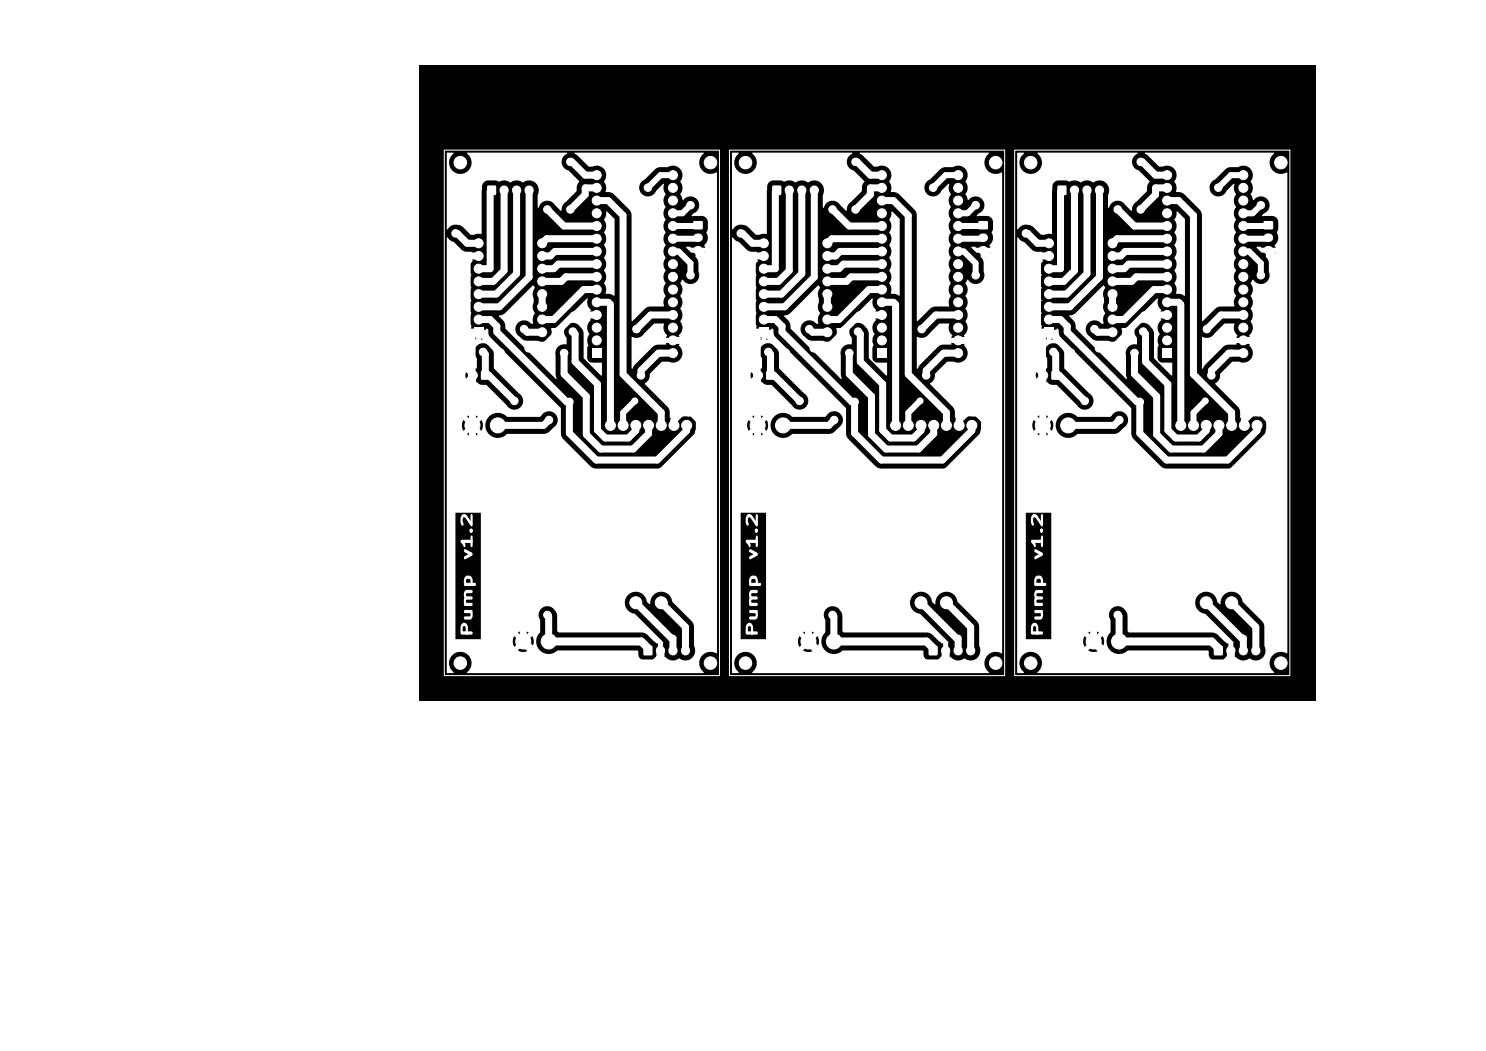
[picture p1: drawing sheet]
<svg xmlns="http://www.w3.org/2000/svg" width="297mm" height="210mm" viewBox="0 0 297 210" stroke-linecap="round" stroke-linejoin="round" font-family="sans-serif">
<defs><g id="words">
<g font-size="2" fill="#fff">
<text x="94.9" y="112.2" transform="rotate(-90 94.9 112.2)">v1.2</text>
<text x="151.9" y="112.2" transform="rotate(-90 151.9 112.2)">v1.2</text>
<text x="208.9" y="112.2" transform="rotate(-90 208.9 112.2)">v1.2</text>
<text x="94.9" y="127.5" transform="rotate(-90 94.9 127.5)">Pump</text>
<text x="151.9" y="127.5" transform="rotate(-90 151.9 127.5)">Pump</text>
<text x="208.9" y="127.5" transform="rotate(-90 208.9 127.5)">Pump</text>
</g>
</g></defs>
<path d="M83.7 13h179.3v127h-179.3z" fill="#000"/>
<g fill="#fff" stroke="#fff" stroke-width=".2">
<circle cx="223.7" cy="128.2" r="1.5"/>
<circle cx="218.6" cy="128.2" r="1.5"/>
<circle cx="208.4" cy="85" r="1.5"/>
<circle cx="213.5" cy="85" r="1.5"/>
</g>
<path d="M118.4 69.7h1.8v1.8h-1.8z" fill="#fff"/>
<g fill="#fff" stroke="#fff" stroke-width=".2">
<circle cx="119.3" cy="68" r=".9"/>
<circle cx="119.3" cy="65.5" r=".9"/>
<circle cx="119.3" cy="62.9" r=".9"/>
<circle cx="119.3" cy="60.4" r=".9"/>
<circle cx="119.3" cy="57.9" r=".9"/>
<circle cx="119.3" cy="55.3" r=".9"/>
<circle cx="119.3" cy="52.8" r=".9"/>
<circle cx="119.3" cy="50.2" r=".9"/>
<circle cx="119.3" cy="47.7" r=".9"/>
<circle cx="119.3" cy="45.2" r=".9"/>
<circle cx="119.3" cy="42.6" r=".9"/>
<circle cx="119.3" cy="40.1" r=".9"/>
<circle cx="119.3" cy="37.5" r=".9"/>
<circle cx="119.3" cy="35" r=".9"/>
<circle cx="134.5" cy="35" r=".9"/>
<circle cx="134.5" cy="37.5" r=".9"/>
<circle cx="134.5" cy="40.1" r=".9"/>
<circle cx="134.5" cy="42.6" r=".9"/>
<circle cx="134.5" cy="45.2" r=".9"/>
<circle cx="134.5" cy="47.7" r=".9"/>
<circle cx="134.5" cy="50.2" r=".9"/>
<circle cx="134.5" cy="52.8" r=".9"/>
<circle cx="134.5" cy="55.3" r=".9"/>
<circle cx="134.5" cy="57.9" r=".9"/>
<circle cx="134.5" cy="60.4" r=".9"/>
<circle cx="134.5" cy="62.9" r=".9"/>
<circle cx="134.5" cy="65.5" r=".9"/>
<circle cx="134.5" cy="68" r=".9"/>
<circle cx="134.5" cy="70.6" r=".9"/>
<circle cx="194.2" cy="85" r="1"/>
<circle cx="191.7" cy="85" r="1"/>
<circle cx="189.2" cy="85" r="1"/>
<circle cx="186.6" cy="85" r="1"/>
<circle cx="184.1" cy="85" r="1"/>
<circle cx="181.5" cy="85" r="1"/>
<circle cx="179" cy="85" r="1"/>
<circle cx="184.1" cy="120.4" r="1.2"/>
<circle cx="189.2" cy="120.4" r="1.2"/>
</g>
<path d="M175.4 69.7h1.8v1.8h-1.8z" fill="#fff"/>
<g fill="#fff" stroke="#fff" stroke-width=".2">
<circle cx="176.3" cy="68" r=".9"/>
<circle cx="176.3" cy="65.5" r=".9"/>
<circle cx="176.3" cy="62.9" r=".9"/>
<circle cx="176.3" cy="60.4" r=".9"/>
<circle cx="176.3" cy="57.9" r=".9"/>
<circle cx="176.3" cy="55.3" r=".9"/>
<circle cx="176.3" cy="52.8" r=".9"/>
<circle cx="176.3" cy="50.2" r=".9"/>
<circle cx="176.3" cy="47.7" r=".9"/>
<circle cx="176.3" cy="45.2" r=".9"/>
<circle cx="176.3" cy="42.6" r=".9"/>
<circle cx="176.3" cy="40.1" r=".9"/>
<circle cx="176.3" cy="37.5" r=".9"/>
<circle cx="176.3" cy="35" r=".9"/>
<circle cx="191.5" cy="35" r=".9"/>
<circle cx="191.5" cy="37.5" r=".9"/>
<circle cx="191.5" cy="40.1" r=".9"/>
<circle cx="191.5" cy="42.6" r=".9"/>
<circle cx="191.5" cy="45.2" r=".9"/>
<circle cx="191.5" cy="47.7" r=".9"/>
<circle cx="191.5" cy="50.2" r=".9"/>
<circle cx="191.5" cy="52.8" r=".9"/>
<circle cx="191.5" cy="55.3" r=".9"/>
<circle cx="191.5" cy="57.9" r=".9"/>
<circle cx="191.5" cy="60.4" r=".9"/>
<circle cx="191.5" cy="62.9" r=".9"/>
<circle cx="191.5" cy="65.5" r=".9"/>
<circle cx="191.5" cy="68" r=".9"/>
<circle cx="191.5" cy="70.6" r=".9"/>
</g>
<path d="M97.4 37.1h1.7v1.8h-1.7z" fill="#fff"/>
<path d="M100.8 38v.1M103.3 38v.1M105.8 38v.1" fill="none" stroke="#fff" stroke-width="1.8"/>
<path d="M138.6 44.2h1.8v1.6h-1.8z" fill="#fff"/>
<path d="M139.4 47.5h.2M139.4 50h.2" fill="none" stroke="#fff" stroke-width="1.7"/>
<path d="M210.2 74.2l.2-.1h1.4l.1 .3v1.4l-.3 .1h-1.4l-.1-.3z" fill="#fff"/>
<circle cx="208.5" cy="75" r=".9" fill="#fff" stroke="#fff" stroke-width=".2"/>
<path d="M195.6 44.2h1.8v1.6h-1.8z" fill="#fff"/>
<path d="M196.4 47.5h.2M196.4 50h.2" fill="none" stroke="#fff" stroke-width="1.7"/>
<g fill="#fff" stroke="#fff" stroke-width=".2">
<circle cx="166.7" cy="128.2" r="1.5"/>
<circle cx="161.6" cy="128.2" r="1.5"/>
<circle cx="151.4" cy="85" r="1.5"/>
<circle cx="156.5" cy="85" r="1.5"/>
</g>
<path d="M96.2 74.1h1.4l.3 .1v1.4l-.1 .3h-1.4l-.2-.1-.1-1.4z" fill="#fff"/>
<circle cx="94.5" cy="75" r=".9" fill="#fff" stroke="#fff" stroke-width=".2"/>
<path d="M242.7 129.1h1.6v1.8h-1.6z" fill="#fff"/>
<path d="M246 130v.1M248.5 130v.1M251 130v.1" fill="none" stroke="#fff" stroke-width="1.8"/>
<path d="M151.8 65.5h1.8v1.8h-1.8z" fill="#fff"/>
<g fill="#fff" stroke="#fff" stroke-width=".2">
<circle cx="152.7" cy="63.8" r=".9"/>
<circle cx="152.7" cy="61.3" r=".9"/>
<circle cx="152.7" cy="58.8" r=".9"/>
<circle cx="152.7" cy="56.2" r=".9"/>
<circle cx="152.7" cy="53.7" r=".9"/>
<circle cx="152.7" cy="51.1" r=".9"/>
<circle cx="152.7" cy="48.6" r=".9"/>
<circle cx="165.4" cy="48.6" r=".9"/>
<circle cx="165.4" cy="51.1" r=".9"/>
<circle cx="165.4" cy="53.7" r=".9"/>
<circle cx="165.4" cy="56.2" r=".9"/>
<circle cx="165.4" cy="58.8" r=".9"/>
<circle cx="165.4" cy="61.3" r=".9"/>
<circle cx="165.4" cy="63.8" r=".9"/>
<circle cx="165.4" cy="66.4" r=".9"/>
</g>
<path d="M211.4 37.1h1.7v1.8h-1.7z" fill="#fff"/>
<path d="M214.8 38v.1M217.3 38v.1M219.8 38v.1" fill="none" stroke="#fff" stroke-width="1.8"/>
<path d="M252.6 44.2h1.8v1.6h-1.8z" fill="#fff"/>
<path d="M253.4 47.5h.2M253.4 50h.2" fill="none" stroke="#fff" stroke-width="1.7"/>
<path d="M154.4 37.1h1.7v1.8h-1.7z" fill="#fff"/>
<path d="M157.8 38v.1M160.3 38v.1M162.8 38v.1" fill="none" stroke="#fff" stroke-width="1.8"/>
<path d="M153.2 74.1h1.4l.3 .1v1.4l-.1 .3h-1.4l-.2-.1-.1-1.4z" fill="#fff"/>
<g fill="#fff" stroke="#fff" stroke-width=".2">
<circle cx="151.5" cy="75" r=".9"/>
<circle cx="109.7" cy="128.2" r="1.5"/>
<circle cx="104.6" cy="128.2" r="1.5"/>
<circle cx="94.4" cy="85" r="1.5"/>
<circle cx="99.5" cy="85" r="1.5"/>
</g>
<path d="M185.7 129.1h1.6v1.8h-1.6z" fill="#fff"/>
<path d="M189 130v.1M191.5 130v.1M194 130v.1" fill="none" stroke="#fff" stroke-width="1.8"/>
<path d="M208.8 65.5h1.8v1.8h-1.8z" fill="#fff"/>
<g fill="#fff" stroke="#fff" stroke-width=".2">
<circle cx="209.7" cy="63.8" r=".9"/>
<circle cx="209.7" cy="61.3" r=".9"/>
<circle cx="209.7" cy="58.8" r=".9"/>
<circle cx="209.7" cy="56.2" r=".9"/>
<circle cx="209.7" cy="53.7" r=".9"/>
<circle cx="209.7" cy="51.1" r=".9"/>
<circle cx="209.7" cy="48.6" r=".9"/>
<circle cx="222.4" cy="48.6" r=".9"/>
<circle cx="222.4" cy="51.1" r=".9"/>
<circle cx="222.4" cy="53.7" r=".9"/>
<circle cx="222.4" cy="56.2" r=".9"/>
<circle cx="222.4" cy="58.8" r=".9"/>
<circle cx="222.4" cy="61.3" r=".9"/>
<circle cx="222.4" cy="63.8" r=".9"/>
<circle cx="222.4" cy="66.4" r=".9"/>
</g>
<path d="M232.4 69.7h1.8v1.8h-1.8z" fill="#fff"/>
<g fill="#fff" stroke="#fff" stroke-width=".2">
<circle cx="233.3" cy="68" r=".9"/>
<circle cx="233.3" cy="65.5" r=".9"/>
<circle cx="233.3" cy="62.9" r=".9"/>
<circle cx="233.3" cy="60.4" r=".9"/>
<circle cx="233.3" cy="57.9" r=".9"/>
<circle cx="233.3" cy="55.3" r=".9"/>
<circle cx="233.3" cy="52.8" r=".9"/>
<circle cx="233.3" cy="50.2" r=".9"/>
<circle cx="233.3" cy="47.7" r=".9"/>
<circle cx="233.3" cy="45.2" r=".9"/>
<circle cx="233.3" cy="42.6" r=".9"/>
<circle cx="233.3" cy="40.1" r=".9"/>
<circle cx="233.3" cy="37.5" r=".9"/>
<circle cx="233.3" cy="35" r=".9"/>
<circle cx="248.5" cy="35" r=".9"/>
<circle cx="248.5" cy="37.5" r=".9"/>
<circle cx="248.5" cy="40.1" r=".9"/>
<circle cx="248.5" cy="42.6" r=".9"/>
<circle cx="248.5" cy="45.2" r=".9"/>
<circle cx="248.5" cy="47.7" r=".9"/>
<circle cx="248.5" cy="50.2" r=".9"/>
<circle cx="248.5" cy="52.8" r=".9"/>
<circle cx="248.5" cy="55.3" r=".9"/>
<circle cx="248.5" cy="57.9" r=".9"/>
<circle cx="248.5" cy="60.4" r=".9"/>
<circle cx="248.5" cy="62.9" r=".9"/>
<circle cx="248.5" cy="65.5" r=".9"/>
<circle cx="248.5" cy="68" r=".9"/>
<circle cx="248.5" cy="70.6" r=".9"/>
</g>
<path d="M128.7 129.1h1.6v1.8h-1.6z" fill="#fff"/>
<path d="M132 130v.1M134.5 130v.1M137 130v.1" fill="none" stroke="#fff" stroke-width="1.8"/>
<g fill="#fff" stroke="#fff" stroke-width=".2">
<circle cx="251.2" cy="85" r="1"/>
<circle cx="248.7" cy="85" r="1"/>
<circle cx="246.2" cy="85" r="1"/>
<circle cx="243.6" cy="85" r="1"/>
<circle cx="241.1" cy="85" r="1"/>
<circle cx="238.5" cy="85" r="1"/>
<circle cx="236" cy="85" r="1"/>
<circle cx="241.1" cy="120.4" r="1.2"/>
<circle cx="246.2" cy="120.4" r="1.2"/>
</g>
<path d="M94.8 65.5h1.8v1.8h-1.8z" fill="#fff"/>
<g fill="#fff" stroke="#fff" stroke-width=".2">
<circle cx="95.7" cy="63.8" r=".9"/>
<circle cx="95.7" cy="61.3" r=".9"/>
<circle cx="95.7" cy="58.8" r=".9"/>
<circle cx="95.7" cy="56.2" r=".9"/>
<circle cx="95.7" cy="53.7" r=".9"/>
<circle cx="95.7" cy="51.1" r=".9"/>
<circle cx="95.7" cy="48.6" r=".9"/>
<circle cx="108.4" cy="48.6" r=".9"/>
<circle cx="108.4" cy="51.1" r=".9"/>
<circle cx="108.4" cy="53.7" r=".9"/>
<circle cx="108.4" cy="56.2" r=".9"/>
<circle cx="108.4" cy="58.8" r=".9"/>
<circle cx="108.4" cy="61.3" r=".9"/>
<circle cx="108.4" cy="63.8" r=".9"/>
<circle cx="108.4" cy="66.4" r=".9"/>
<circle cx="137.2" cy="85" r="1"/>
<circle cx="134.7" cy="85" r="1"/>
<circle cx="132.2" cy="85" r="1"/>
<circle cx="129.6" cy="85" r="1"/>
<circle cx="127.1" cy="85" r="1"/>
<circle cx="124.5" cy="85" r="1"/>
<circle cx="122" cy="85" r="1"/>
<circle cx="127.1" cy="120.4" r="1.2"/>
<circle cx="132.2" cy="120.4" r="1.2"/>
<circle cx="199" cy="32.5" r="1.25"/>
<circle cx="256" cy="132.5" r="1.25"/>
<circle cx="206" cy="32.5" r="1.25"/>
<circle cx="199" cy="132.5" r="1.25"/>
<circle cx="256" cy="32.5" r="1.25"/>
<circle cx="142" cy="132.5" r="1.25"/>
<circle cx="206" cy="132.5" r="1.25"/>
<circle cx="149" cy="132.5" r="1.25"/>
<circle cx="142" cy="32.5" r="1.25"/>
<circle cx="92" cy="132.5" r="1.25"/>
<circle cx="149" cy="32.5" r="1.25"/>
<circle cx="92" cy="32.5" r="1.25"/>
<circle cx="227.8" cy="80.3" r=".75"/>
<circle cx="170.8" cy="80.3" r=".75"/>
<circle cx="241.2" cy="65.8" r=".75"/>
<circle cx="184.2" cy="65.8" r=".75"/>
<circle cx="127.2" cy="65.8" r=".75"/>
<circle cx="113.8" cy="80.3" r=".75"/>
<circle cx="157" cy="70.5" r=".75"/>
<circle cx="105.7" cy="69.6" r=".75"/>
<circle cx="214" cy="70.5" r=".75"/>
<circle cx="100" cy="70.5" r=".75"/>
<circle cx="162.7" cy="69.6" r=".75"/>
<circle cx="219.7" cy="69.6" r=".75"/>
<circle cx="171" cy="32.3" r=".75"/>
<circle cx="112.7" cy="70.5" r=".75"/>
<circle cx="114" cy="32.3" r=".75"/>
<circle cx="228" cy="32.3" r=".75"/>
<circle cx="226.7" cy="70.5" r=".75"/>
<circle cx="169.7" cy="70.5" r=".75"/>
<circle cx="171.5" cy="66.3" r=".75"/>
<circle cx="171" cy="41.9" r=".75"/>
<circle cx="114.5" cy="66.3" r=".75"/>
<circle cx="228" cy="41.9" r=".75"/>
<circle cx="228.5" cy="66.3" r=".75"/>
<circle cx="114" cy="41.9" r=".75"/>
<circle cx="126.9" cy="80.1" r=".6"/>
<circle cx="129.5" cy="37.5" r=".75"/>
<circle cx="183.9" cy="80.1" r=".6"/>
<circle cx="186.5" cy="37.5" r=".75"/>
<circle cx="243.5" cy="37.5" r=".75"/>
<circle cx="240.9" cy="80.1" r=".6"/>
<circle cx="148.1" cy="46.6" r=".75"/>
<circle cx="153.5" cy="70.3" r=".75"/>
<circle cx="109.4" cy="122.9" r=".75"/>
<circle cx="102.8" cy="80.1" r=".75"/>
<circle cx="210.5" cy="70.3" r=".75"/>
<circle cx="96.5" cy="70.3" r=".75"/>
<circle cx="205.1" cy="46.6" r=".75"/>
<circle cx="91.1" cy="46.6" r=".75"/>
<circle cx="216.8" cy="80.1" r=".75"/>
<circle cx="159.8" cy="80.1" r=".75"/>
<circle cx="166.4" cy="122.9" r=".75"/>
<circle cx="223.4" cy="122.9" r=".75"/>
<circle cx="166.7" cy="83.9" r=".75"/>
<circle cx="223.7" cy="83.9" r=".75"/>
<circle cx="109.7" cy="83.9" r=".75"/>
<circle cx="242.1" cy="75" r=".75"/>
<circle cx="185.1" cy="75" r=".75"/>
<circle cx="128.1" cy="75" r=".75"/>
<circle cx="109.4" cy="41.9" r=".75"/>
<circle cx="161.7" cy="65.8" r=".75"/>
<circle cx="166.4" cy="41.9" r=".75"/>
<circle cx="223.4" cy="41.9" r=".75"/>
<circle cx="104.7" cy="65.8" r=".75"/>
<circle cx="218.7" cy="65.8" r=".75"/>
<circle cx="252" cy="41" r=".75"/>
<circle cx="195" cy="41" r=".75"/>
<circle cx="138" cy="41" r=".75"/>
<circle cx="195" cy="55" r=".75"/>
<circle cx="138" cy="55" r=".75"/>
<circle cx="252" cy="55" r=".75"/>
</g>
<g fill="none" stroke="#fff" stroke-width="1.4">
<path d="M98.3 38l-.3 .3v15.4h-2.3M100.8 38v16.1l-2.2 2.1h-2.9M103.3 38v16.7l-4.1 4.1h-3.5M105.8 38v17.4l-6 5.9h-4.1M114 32.3h.3l2.7 2.7h2.3M119.3 37.5h-2.3v1.4l-3 3M155.3 38l-.3 .3v15.4h-2.3M157.8 38v16.1l-2.2 2.1h-2.9M160.3 38v16.7l-4.1 4.1h-3.5M162.8 38v17.4l-6 5.9h-4.1M171 32.3h.3l2.7 2.7h2.3M176.3 37.5h-2.3v1.4l-3 3"/>
<path d="M212.3 38l-.3 .3v15.4h-2.3M214.8 38v16.1l-2.2 2.1h-2.9M217.3 38v16.7l-4.1 4.1h-3.5M219.8 38v17.4l-6 5.9h-4.1M228 32.3h.3l2.7 2.7h2.3M233.3 37.5h-2.3v1.4l-3 3M91.1 46.6h.3l2 2h2.3M95.7 51.2h-2.3v15.2h2.6l4 4.1M108.4 58.8v2.5M109.4 41.9l3.3 3.3h6.6M119.3 57.9h-2.6l-6 6h-2.3M119.3 50.2h-8.4l-.9 1h-1.6"/>
<path d="M119.3 40.1h2.3l2.9 2.9v31.8l7.7 7.6v2.6M119.3 52.8h-7.7l-.9 .9h-2.3M119.3 55.3h-6.2l-.9 .9h-3.8M119.3 47.7h-10l-.9 .9M148.1 46.6h.3l2 2h2.3M152.7 51.2h-2.3v15.2h2.6l4 4.1M165.4 58.8v2.5M166.4 41.9l3.3 3.3h6.6M176.3 57.9h-2.6l-6 6h-2.3M176.3 50.2h-8.4l-.9 1h-1.6M176.3 40.1h2.3l2.9 2.9v31.8l7.7 7.6v2.6M176.3 52.8h-7.7l-.9 .9h-2.3"/>
<path d="M176.3 55.3h-6.2l-.9 .9h-3.8M176.3 47.7h-10l-.9 .9M205.1 46.6h.3l2 2h2.3M209.7 51.2h-2.3v15.2h2.6l4 4.1M222.4 58.8v2.5M223.4 41.9l3.3 3.3h6.6M233.3 57.9h-2.6l-6 6h-2.3M233.3 50.2h-8.4l-.9 1h-1.6M233.3 40.1h2.3l2.9 2.9v31.8l7.7 7.6v2.6M233.3 52.8h-7.7l-.9 .9h-2.3M233.3 55.3h-6.2l-.9 .9h-3.8M233.3 47.7h-10l-.9 .9"/>
<path d="M94.5 66.4l-.2 .2v8.2l.2 .2-.1 18.2 10.2 10.1M95.7 63.9h2.3l1.3 1.3M96.5 70.3l.5 .5v4.2h.7l5.1 5.1M99.3 65.2h.1M99.3 65.2v1.1l14 14h.5v6.3l5.4 5.3h12.2l5.8-5.9v-1M104.7 65.8l.7 .6h3M112.7 70.5v4.2l4.5 4.5v7.6l2.9 2.9h6.5l3-3v-1.7M114.5 66.3l.4 .4v5.6l4.5 4.4v9.3l1.6 1.5h4.6l1.5-1.5v-1M119.3 62.9h-4.6l-3 3v.4l-3.3 3.3h-2.7M119.3 60.4h2.3l.4 .4v24.2M134.5 62.9h-4.5l-2.8 2.9M134.5 68h2.3l.8 .8v13.7"/>
<path d="M134.5 70.6h-2.9l-3.5 3.4v1M151.5 66.4l-.2 .2v8.2l.2 .2-.1 18.2 10.2 10.1M152.7 63.9h2.3l1.3 1.3M153.5 70.3l.5 .5v4.2h.7l5.1 5.1M156.3 65.2h.1M156.3 65.2v1.1l14 14h.5v6.3l5.4 5.3h12.2l5.8-5.9v-1M161.7 65.8l.7 .6h3M169.7 70.5v4.2l4.5 4.5v7.6l2.9 2.9h6.5l3-3v-1.7M171.5 66.3l.4 .4v5.6l4.5 4.4v9.3l1.6 1.5h4.6l1.5-1.5v-1M176.3 62.9h-4.6l-3 3v.4l-3.3 3.3h-2.7M176.3 60.4h2.3l.4 .4v24.2M191.5 62.9h-4.5l-2.8 2.9"/>
<path d="M191.5 68h2.3l.8 .8v13.7M191.5 70.6h-2.9l-3.5 3.4v1M208.5 66.4l-.2 .2v8.2l.2 .2-.1 18.2 10.2 10.1M209.7 63.9h2.3l1.3 1.3M210.5 70.3l.5 .5v4.2h.7l5.1 5.1M213.3 65.2h.1M213.3 65.2v1.1l14 14h.5v6.3l5.4 5.3h12.2l5.8-5.9v-1M218.7 65.8l.7 .6h3M226.7 70.5v4.2l4.5 4.5v7.6l2.9 2.9h6.5l3-3v-1.7M228.5 66.3l.4 .4v5.6l4.5 4.4v9.3l1.6 1.5h4.6l1.5-1.5v-1M233.3 62.9h-4.6l-3 3v.4l-3.3 3.3h-2.7M233.3 60.4h2.3l.4 .4v24.2"/>
<path d="M248.5 62.9h-4.5l-2.8 2.9M248.5 68h2.3l.8 .8v13.7M248.5 70.6h-2.9l-3.5 3.4v1M109.7 83.9l-1.1 1.1h-9.1M134.7 85v-1.1l1.4-1.4h2.2l1.5 1.5v2.7l-16.6 16.6h-18.6M166.7 83.9l-1.1 1.1h-9.1M191.7 85v-1.1l1.4-1.4h2.2l1.5 1.5v2.7l-16.6 16.6h-18.6M223.7 83.9l-1.1 1.1h-9.1M248.7 85v-1.1l1.4-1.4h2.2l1.5 1.5v2.7l-16.6 16.6h-18.6M104.6 103.3v24.9M161.6 103.3v24.9M218.6 103.3v24.9"/>
<path d="M109.4 122.9l.3 .2v5.1l.7-.7M127.1 120.4l7.1 7.1h.3v2.5M132.2 120.4l4.8 4.9v4.7M166.4 122.9l.3 .2v5.1l.7-.7M184.1 120.4l7.1 7.1h.3v2.5M189.2 120.4l4.8 4.9v4.7M223.4 122.9l.3 .2v5.1l.7-.7M241.1 120.4l7.1 7.1h.3v2.5M246.2 120.4l4.8 4.9v4.7"/>
</g>
<g fill="none" stroke="#fff" stroke-width="1.2">
<path d="M134.5 35h-2.5l-2.5 2.5M191.5 35h-2.5l-2.5 2.5M248.5 35h-2.5l-2.5 2.5M134.5 50.2h1.1l2.4 2.4v2.4M138 41l-1.6 1.6h-1.9M139.5 50l1.5 1.5v13.5l-3.4 3.4v.4M139.5 45l-.2 .2h-4.8M139.5 47.5l-.2 .2h-4.8M191.5 50.2h1.1l2.4 2.4v2.4M195 41l-1.6 1.6h-1.9M196.5 50l1.5 1.5v13.5l-3.4 3.4v.4M196.5 45l-.2 .2h-4.8"/>
<path d="M196.5 47.5l-.2 .2h-4.8M248.5 50.2h1.1l2.4 2.4v2.4M252 41l-1.6 1.6h-1.9M253.5 50l1.5 1.5v13.5l-3.4 3.4v.4M253.5 45l-.2 .2h-4.8M253.5 47.5l-.2 .2h-4.8M126.9 80.1l-2.4 2.4v2.5M183.9 80.1l-2.4 2.4v2.5M240.9 80.1l-2.4 2.4v2.5"/>
</g>
<path d="M104.6 128.2l4.4 4.4h21.9l1.1-1.2v-1.4M109.7 128.2h18.5l1.3 1.3v.5M161.6 128.2l4.4 4.4h21.9l1.1-1.2v-1.4M166.7 128.2h18.5l1.3 1.3v.5M218.6 128.2l4.4 4.4h21.9l1.1-1.2v-1.4M223.7 128.2h18.5l1.3 1.3v.5" fill="none" stroke="#fff" stroke-width="1.6"/>
<g fill="#fff">
<path d="M89.3 47.5l.2-.1a1.95 1.95 0 0 0 1.2 1l1.9 1.7 .6 .2h1v.3l1.4 .1a.4 .4 0 0 0-.3 .5 .4 .4 0 0 0 .4 .4h-1.5l.3 .5a2.18 2.18 0 0 0-.3 2.9 2.18 2.18 0 0 0 0 2.6 2.18 2.18 0 0 0 0 2.5 2.18 2.18 0 0 0 0 2.6 2.05 2.05 0 0 0 0 2.5v.7h3l.1-.3 .3 .3v.4l-1.6-.1a.4 .4 0 0 0-.6-.1 .4 .4 0 0 0 .1 .7 .4 .4 0 0 0 .6-.5h1.5l.3 1h-.7v-.4h-1v1h-1v-1h-1v.7l.5 .3h1.9l.4-.2 .2-.4h.7l12.6 12.7h-5.9a1.76 1.76 0 0 0-.9-1.4l-5-5v-2.9a2.2 2.2 0 0 0-3.1-1.8 1.8 1.8 0 0 0-.3 2.7v2l-.9-.1-.5 .1 .9 1.1a.4 .4 0 0 0-.5-.1 .4 .4 0 0 0-.2 .4h-.3l-.7-.6-.1 .5 .1 .7 .7-.6 .3 .1a.4 .4 0 0 0 .3 .3 .4 .4 0 0 0 .4-.1l-.9 1.1a1.7 1.7 0 0 0 1.4-.1l.6 .5 1.3 .1 4.1 4.1a1.75 1.75 0 0 0 2 .8 1.75 1.75 0 0 0 1.3-1.8h5.9l1.6 1.6v2.2h-.6a1.83 1.83 0 0 0-1.6-1.6 1.83 1.83 0 0 0-1.9 1.1h-6.6a2.53 2.53 0 0 0-3.6-.1l-2.4-.1a2.09 2.09 0 0 0-2.1 .1l1.1 1.1 1.1-1.1h2.3l-.6 .8-.2 .9h-.5l-.3-1-1 1h-.3a.5 .5 0 0 0-.5-.4 .5 .5 0 0 0-.5 .5h-.2l-1.1-1.1a2.08 2.08 0 0 0 0 2.2l1.1-1.1h.2a.5 .5 0 0 0 .6 .5 .5 .5 0 0 0 .4-.6h.3l1 1.2 .3-1.2h.5l.2 1.1 .6 .8h-2.3l-1.1-1.1-1.1 1.1a2.08 2.08 0 0 0 2.2 0l2.3 .1a2.58 2.58 0 0 0 3.6-.2h7.6l.6-.3 1-1a1.76 1.76 0 0 0 .9-1.6h.6v2.7a1.71 1.71 0 0 0 .6 1.4l5.2 5.1a1.71 1.71 0 0 0 1.4 .6l12.6-.1 .6-.3 6-6 .4-.8a2.87 2.87 0 0 0 0-2.5 2.07 2.07 0 0 0-3.2-.2 2.28 2.28 0 0 0-1.8-.2v-1a1.71 1.71 0 0 0-.6-1.4l-4.4-4.4a2.09 2.09 0 0 0 1-2l2.4-2.4h1.3a1.94 1.94 0 0 0 2.5-.7 1.94 1.94 0 0 0-.4-2.6l.2-.5h-2.8l.1 .2-.2 .2h-1.5l-.7 .1-4 3.9-.5 .8v-6.4a1.87 1.87 0 0 0 2.4-.6l2-2h2a2.45 2.45 0 0 0 .6 2.4l-.2 .4h2.8l-.2-.4a2.18 2.18 0 0 0 .3-3 2.12 2.12 0 0 0 0-2.5 2.12 2.12 0 0 0 0-2.5 2.12 2.12 0 0 0 0-2.6l.5-.6a1.77 1.77 0 0 0 2.3 .7 1.77 1.77 0 0 0 .8-2.3v-2.1l-.6-.8v-.9h-.9l-1-1.1 3.9 .1-.2-.5a2.02 2.02 0 0 0 .4-2.6l.3-.6v-1.6a1.25 1.25 0 0 0-1.2-1.1l-2 .1v-.2l.3-.3a1.79 1.79 0 0 0 .7-2.8 1.79 1.79 0 0 0-2.8 .1l-.5-1.1a2.29 2.29 0 0 0 0-2.7 1.91 1.91 0 0 0-.1-2.5 1.91 1.91 0 0 0-2.5-.3h-1.5l-.7 .2-2.4 2.3a1.76 1.76 0 0 0-.5 2.9 1.76 1.76 0 0 0 2.9-.7l1.3-1.3 .2 .1a2.42 2.42 0 0 0 .3 2 2.17 2.17 0 0 0 0 2.5 2.17 2.17 0 0 0 0 2.6 2.17 2.17 0 0 0 0 2.5 2.17 2.17 0 0 0 0 2.5 2.17 2.17 0 0 0 0 2.6 2.17 2.17 0 0 0 0 2.5 2.17 2.17 0 0 0 0 2.6 2.17 2.17 0 0 0 0 2.5 2.54 2.54 0 0 0-.3 2h-2.8l-.6 .2-2.9 2.7h-.1l-.1-21.4-.4-.8-3.1-3.1-.6-.3-1-.2a2.57 2.57 0 0 0-.4-2.1 1.91 1.91 0 0 0 0-2.4 1.91 1.91 0 0 0-2.3-.5h-.8l-2.8-2.7h25.9a2.32 2.32 0 0 0-.6 3.1 2.32 2.32 0 0 0 3.1 .8l.1 15.4h-3.3a.48 .48 0 0 0-.8-.3 .48 .48 0 0 0 0 .8 .48 .48 0 0 0 .8-.3v-.2h3.3v.6h-3.3v.9l.6-.3 .4-.6h2.3v17.5h-8.4a.4 .4 0 0 0-.6-.3 .4 .4 0 0 0 0 .7 .4 .4 0 0 0 .6-.3v-.1h8.4v61.8h-4.4l-.2-.8v-3.8l-.2-.7-4.1-4.2a2.26 2.26 0 0 0-2.5-2 2.26 2.26 0 0 0-2 2.4l-.6-.5a2.22 2.22 0 0 0-2.3-2 2.22 2.22 0 0 0-2.1 2.2 2.22 2.22 0 0 0 2 2.3l5.6 5.6v.2l-1.3 .1-2-1.9-.9-.3h-16.6l-.3-.3v-2.8a1.91 1.91 0 0 0-1.3-2 1.91 1.91 0 0 0-2.3 .8 1.85 1.85 0 0 0 .2 1.8l-.1 2.5-2.4-.1a2.09 2.09 0 0 0-2 .1l1.1 1.1 1.1-1.1h2.2l-.6 .8-.1 .8h-.5l-.3-.9-1 1h-.3l-.1-.1a.5 .5 0 0 0-.5-.3 .5 .5 0 0 0-.4 .5h-.2l-1.1-1.1-.3 .6h-6.4v-25.2h-5.1v25.2h11.5v.9l.3 .7 1.1-1.1h.2a.5 .5 0 0 0 .5 .5 .5 .5 0 0 0 .5-.6h.3l1 1.2 .3-1.3h.5v.3a2.48 2.48 0 0 0 .7 1.7h-2.2l-1.1-1.1-1.1 1.1 .2 .1a2.09 2.09 0 0 0 2-.1h2.3a2.58 2.58 0 0 0 3.4 0h16l.2 .2v.6a1.26 1.26 0 0 0 1.2 1.2h1.6l.4-.2 .4-.4 .3 .1v-3h1v1.4a.48 .48 0 0 0-.8-.3 .48 .48 0 0 0 0 .8 .48 .48 0 0 0 .8-.3v-.2v1.6l.4-.2a2.36 2.36 0 0 0 2.9 .3 1.93 1.93 0 0 0 2.2 .1 1.93 1.93 0 0 0 .9-1.9h4.4l-.1 .7a2.34 2.34 0 0 0-3.1 .8 2.34 2.34 0 0 0 .6 3.1h-47.4a2.3 2.3 0 0 0 .4-3.4 2.3 2.3 0 0 0-3.4 0 2.3 2.3 0 0 0 .4 3.4l-1.3 .1-.1-.1z"/>
<path d="M99.8 63l.6-.1 .5-.3 5.6-5.5h.2a.49 .49 0 0 1 0 .8 1.97 1.97 0 0 0 0 1.8v.8a2.37 2.37 0 0 0 .2 2.2 2.55 2.55 0 0 0-.4 2 .71 .71 0 0 1-.8-.4 1.75 1.75 0 0 0-2.4 .5 1.75 1.75 0 0 0 .6 2.5l.2 .2a1.71 1.71 0 0 0 1.4 .6h2a1.99 1.99 0 0 0 2.2-.3 1.99 1.99 0 0 0 .5-2.2l1-.1 .6-.4 5.5-5.4h.1a2.52 2.52 0 0 0 .7 2.3l-.3 .4 1.5 .1a.4 .4 0 0 0-.4 .4 .4 .4 0 0 0 .4 .4l-1.5 .1 .3 .4a2.24 2.24 0 0 0-.3 2.8v.1a2.44 2.44 0 0 0-.2 2.3l-.2 .6v1.9a.99 .99 0 0 0 .9 1h2v2.5h-.2l-3.4-3.4-.1-4.8a2.16 2.16 0 0 0-3.3-1.9 1.81 1.81 0 0 0-.1 2.6v1.3a1.84 1.84 0 0 0-2.2 2.2v3.9l.3 .7-.2 .1-10.1-10a2.03 2.03 0 0 0-.6-1.8l-.7-.7z"/>
<path d="M121.2 42.3h.2l1.4 1.5v15.2l-.1 .1-.6-.3-1-.1a2.57 2.57 0 0 0-.4-2.2 2.12 2.12 0 0 0 0-2.5 2.12 2.12 0 0 0 0-2.6 2.12 2.12 0 0 0 0-2.5 2.12 2.12 0 0 0 0-2.5 2.12 2.12 0 0 0 0-2.6l.4-.6z"/>
<path d="M89.4 30.5l1.3 .1a2.3 2.3 0 0 0-.4 3.4 2.3 2.3 0 0 0 3.4 0 2.3 2.3 0 0 0-.4-3.4l20-.1 .1 .1a1.82 1.82 0 0 0-1.2 1.8 1.82 1.82 0 0 0 1.4 1.7l2.2 2.2-.5 .7-.1 1.2-2.1 2.1a2.16 2.16 0 0 0-.9 1.8l-1.3-1.1a1.82 1.82 0 0 0-1.8-.9 1.82 1.82 0 0 0-1.5 1.4l-.1-.1v-2.4a2.02 2.02 0 0 0-.5-2.5 2.02 2.02 0 0 0-2.6-.1 2.21 2.21 0 0 0-2.5 0 2.26 2.26 0 0 0-2.2-.1l-.6-.2-1.6-.1a1.26 1.26 0 0 0-1.2 1.3l-.1 9.4-2.1 .2-1.4-1.4a2.14 2.14 0 0 0-3.3 .3z"/>
<path d="M146.3 47.5l.2-.1a1.96 1.96 0 0 0 1.2 1l1.9 1.7 .6 .2h1v.3l1.5 .1a.4 .4 0 0 0-.4 .5 .4 .4 0 0 0 .4 .4h-1.5l.3 .5a2.18 2.18 0 0 0-.3 2.9 2.17 2.17 0 0 0 0 2.6 2.17 2.17 0 0 0 0 2.5 2.17 2.17 0 0 0 0 2.6 2.05 2.05 0 0 0 0 2.5v.7h3l.1-.3 .3 .3v.4l-1.6-.1a.4 .4 0 0 0-.6-.1 .4 .4 0 0 0 .1 .7 .4 .4 0 0 0 .6-.5h1.5l.3 1h-.7v-.4h-1v1h-1v-1h-1v.7l.5 .3h1.9l.4-.2 .2-.4h.7l12.6 12.7h-5.9a1.76 1.76 0 0 0-.9-1.4l-5-5v-2.9a2.23 2.23 0 0 0-2.9-1.9 1.79 1.79 0 0 0-.5 2.8v2l-.9-.1-.5 .1 .9 1.1a.4 .4 0 0 0-.5-.1 .4 .4 0 0 0-.2 .4h-.3l-.7-.6-.1 .5 .1 .7 .7-.6 .3 .1a.4 .4 0 0 0 .3 .3 .4 .4 0 0 0 .4-.1l-.9 1.1a1.7 1.7 0 0 0 1.4-.1l.6 .5 1.3 .1 4.1 4.1a1.75 1.75 0 0 0 2 .8 1.75 1.75 0 0 0 1.3-1.8h5.9l1.6 1.6v2.2h-.6a1.82 1.82 0 0 0-1.6-1.6 1.82 1.82 0 0 0-1.9 1.1h-6.6a2.53 2.53 0 0 0-3.6-.1l-2.4-.1a2.09 2.09 0 0 0-2.1 .1l1.1 1.1 1.1-1.1h2.3l-.6 .8-.2 .9h-.5l-.3-1-1 1h-.3a.5 .5 0 0 0-.5-.4 .5 .5 0 0 0-.5 .5h-.2l-1.1-1.1a2.08 2.08 0 0 0 0 2.2l1.1-1.1h.2a.5 .5 0 0 0 .6 .5 .5 .5 0 0 0 .4-.6h.3l1 1.2 .3-1.2h.5l.2 1.1 .6 .8h-2.3l-1.1-1.1-1.1 1.1a2.08 2.08 0 0 0 2.2 0l2.3 .1a2.58 2.58 0 0 0 3.6-.2h7.6l.6-.3 1-1a1.76 1.76 0 0 0 .9-1.6h.6v2.7a1.71 1.71 0 0 0 .6 1.4l5.2 5.1a1.71 1.71 0 0 0 1.4 .6l12.6-.1 .6-.3 6-6 .4-.6a3.5 3.5 0 0 0 .1-2.5 2.06 2.06 0 0 0-3.3-.4 2.28 2.28 0 0 0-1.8-.2v-1a1.71 1.71 0 0 0-.6-1.4l-4.4-4.4a2.09 2.09 0 0 0 1-2l2.4-2.4h1.3a1.94 1.94 0 0 0 2.5-.7 1.94 1.94 0 0 0-.4-2.6l.2-.5h-2.8l.1 .2-.2 .2h-1.5l-.7 .1-4 3.9-.5 .8-.1-6.3 .2-.1a1.78 1.78 0 0 0 2.3-.6l2-2h2a2.44 2.44 0 0 0 .6 2.4l-.2 .4h2.8l-.2-.4a2.18 2.18 0 0 0 .3-3 2.17 2.17 0 0 0 0-2.5 2.17 2.17 0 0 0 0-2.5 2.17 2.17 0 0 0 0-2.6l.5-.6a1.77 1.77 0 0 0 2.3 .7 1.77 1.77 0 0 0 .8-2.3v-2.1l-.6-.8v-.9h-.9l-1-1.1 3.9 .1-.2-.5a2.02 2.02 0 0 0 .4-2.6l.3-.6v-1.6a1.25 1.25 0 0 0-1.2-1.1l-2 .1v-.2l.3-.3a1.79 1.79 0 0 0 .7-2.8 1.79 1.79 0 0 0-2.8 .1l-.5-1.1a2.29 2.29 0 0 0 0-2.7 1.91 1.91 0 0 0-.1-2.5 1.91 1.91 0 0 0-2.5-.3h-1.5l-.7 .2-2.3 2.3a1.76 1.76 0 0 0-.6 2.9 1.76 1.76 0 0 0 2.9-.7l1.3-1.3 .2 .1a2.42 2.42 0 0 0 .3 2 2.17 2.17 0 0 0 0 2.5 2.17 2.17 0 0 0 0 2.6 2.17 2.17 0 0 0 0 2.5 2.17 2.17 0 0 0 0 2.5 2.17 2.17 0 0 0 0 2.6 2.17 2.17 0 0 0 0 2.5 2.17 2.17 0 0 0 0 2.6 2.17 2.17 0 0 0 0 2.5 2.54 2.54 0 0 0-.3 2h-2.8l-.6 .2-2.9 2.7h-.1l-.1-21.4-.4-.8-3.1-3.1-.6-.3-1-.1-.1-.2a2.42 2.42 0 0 0-.3-2 1.91 1.91 0 0 0 0-2.4 1.91 1.91 0 0 0-2.3-.5h-.8l-2.8-2.7h25.9a2.32 2.32 0 0 0-.6 3.1 2.32 2.32 0 0 0 3.1 .8l.1 15.4h-3.3a.48 .48 0 0 0-.8-.3 .48 .48 0 0 0 0 .8 .48 .48 0 0 0 .8-.3v-.2h3.3v.6h-3.3v.9l.6-.3 .4-.6h2.3v17.5h-8.4a.4 .4 0 0 0-.6-.3 .4 .4 0 0 0 0 .7 .4 .4 0 0 0 .6-.3v-.1h8.4v61.8h-4.4l-.2-.8v-3.8l-.2-.7-4.1-4.2a2.26 2.26 0 0 0-2.5-2.1 2.26 2.26 0 0 0-2 2.5l-.6-.5a2.22 2.22 0 0 0-2.3-2 2.22 2.22 0 0 0-2.1 2.2 2.22 2.22 0 0 0 2 2.3l5.6 5.6v.2l-1.3 .1-2-1.9-.9-.3h-16.6l-.3-.3v-2.8a1.91 1.91 0 0 0-1.3-2 1.91 1.91 0 0 0-2.3 .8 1.85 1.85 0 0 0 .2 1.8l-.1 2.5-2.4-.1a2.09 2.09 0 0 0-2 .1l1.1 1.1 1.1-1.1h2.2l-.6 .8-.1 .8h-.5l-.3-.9-1 1h-.3l-.1-.1a.5 .5 0 0 0-.5-.3 .5 .5 0 0 0-.4 .5h-.2l-1.1-1.1-.3 .6h-6.4v-25.2h-5.1v25.2h11.5v.9l.3 .7 1.1-1.1h.2a.5 .5 0 0 0 .5 .5 .5 .5 0 0 0 .5-.6h.3l1 1.2 .3-1.3h.5v.3a2.48 2.48 0 0 0 .7 1.7h-2.2l-1.1-1.1-1.1 1.1 .2 .1a2.09 2.09 0 0 0 2-.1h2.3a2.58 2.58 0 0 0 3.4 0h16l.2 .2v.6a1.26 1.26 0 0 0 1.2 1.2h1.6l.4-.2 .4-.4 .3 .1v-3h1v1.4a.48 .48 0 0 0-.8-.3 .48 .48 0 0 0 0 .8 .48 .48 0 0 0 .8-.3v-.2v1.6l.4-.2a2.36 2.36 0 0 0 2.9 .3 1.93 1.93 0 0 0 2.2 .1 1.93 1.93 0 0 0 .9-1.9h4.4l-.1 .7a2.34 2.34 0 0 0-3.1 .8 2.34 2.34 0 0 0 .6 3.1h-47.4a2.3 2.3 0 0 0 .4-3.4 2.3 2.3 0 0 0-3.4 0 2.3 2.3 0 0 0 .4 3.4l-1.3 .1-.1-.1z"/>
<path d="M156.8 63l.6-.1 .5-.3 5.6-5.5h.2a.49 .49 0 0 1 0 .8 1.97 1.97 0 0 0 0 1.8v.8a2.37 2.37 0 0 0 .2 2.2 2.54 2.54 0 0 0-.4 2 .71 .71 0 0 1-.8-.4 1.75 1.75 0 0 0-2.4 .5 1.75 1.75 0 0 0 .6 2.5l.2 .2a1.71 1.71 0 0 0 1.4 .6h2a1.99 1.99 0 0 0 2.2-.3 1.99 1.99 0 0 0 .5-2.2l1-.1 .6-.4 5.5-5.4h.1a2.52 2.52 0 0 0 .7 2.3l-.3 .4 1.5 .1a.4 .4 0 0 0-.4 .4 .4 .4 0 0 0 .4 .4l-1.5 .1 .3 .4a2.24 2.24 0 0 0-.3 2.8v.1a2.44 2.44 0 0 0-.2 2.3l-.2 .6v1.9a.99 .99 0 0 0 .9 1h2v2.5h-.2l-3.4-3.4-.1-4.8a2.61 2.61 0 0 0-2.2-2.3 1.78 1.78 0 0 0-1.6 1.2 1.78 1.78 0 0 0 .4 1.8v1.3a1.84 1.84 0 0 0-2.2 2.2v3.9l.3 .7-.2 .1-10.1-10a2.03 2.03 0 0 0-.6-1.8l-.7-.7z"/>
<path d="M178.2 42.3h.2l1.4 1.5v15.2l-.1 .1-.6-.3-1.1-.2a2.34 2.34 0 0 0-.3-2.1 2.12 2.12 0 0 0 0-2.5 2.17 2.17 0 0 0 0-2.6 2.17 2.17 0 0 0 0-2.5 2.17 2.17 0 0 0 0-2.5 2.17 2.17 0 0 0 0-2.6l.4-.6z"/>
<path d="M146.4 30.5l1.3 .1a2.3 2.3 0 0 0-.4 3.4 2.3 2.3 0 0 0 3.4 0 2.3 2.3 0 0 0-.4-3.4l20-.1 .1 .1a1.82 1.82 0 0 0-1.2 1.8 1.82 1.82 0 0 0 1.4 1.7l2.2 2.2-.5 .7-.1 1.2-2.1 2.1a2.16 2.16 0 0 0-.9 1.8l-1.3-1.1a1.82 1.82 0 0 0-1.8-.9 1.82 1.82 0 0 0-1.5 1.4l-.1-.1v-2.4a2.02 2.02 0 0 0-.5-2.5 2.02 2.02 0 0 0-2.6-.1 2.21 2.21 0 0 0-2.5 0 2.26 2.26 0 0 0-2.2-.1l-.6-.2-1.6-.1a1.26 1.26 0 0 0-1.2 1.3l-.1 9.4-2.1 .2-1.4-1.4a2.15 2.15 0 0 0-3.3 .3z"/>
<path d="M203.3 47.5l.2-.1a1.95 1.95 0 0 0 1.2 1l1.9 1.7 .6 .2h1v.3l1.5 .1a.4 .4 0 0 0-.4 .5 .4 .4 0 0 0 .4 .4h-1.5l.3 .5a2.18 2.18 0 0 0-.3 2.9 2.17 2.17 0 0 0 0 2.6 2.17 2.17 0 0 0 0 2.5 2.17 2.17 0 0 0 0 2.6 2.05 2.05 0 0 0 0 2.5v.7h3l.1-.3 .3 .3v.4l-1.6-.1a.4 .4 0 0 0-.6-.1 .4 .4 0 0 0 .1 .7 .4 .4 0 0 0 .6-.5h1.5l.3 1h-.7v-.4h-1v1h-1v-1h-1v.7l.5 .3h1.9l.4-.2 .2-.4h.7l12.6 12.7h-5.9a1.76 1.76 0 0 0-.9-1.4l-5-5v-2.9a2.23 2.23 0 0 0-2.9-1.9 1.79 1.79 0 0 0-.5 2.8v2l-.9-.1-.5 .1 .9 1.1a.4 .4 0 0 0-.5-.1 .4 .4 0 0 0-.2 .4h-.3l-.7-.6-.1 .5 .1 .7 .7-.6 .3 .1a.4 .4 0 0 0 .3 .3 .4 .4 0 0 0 .4-.1l-.9 1.1a1.7 1.7 0 0 0 1.4-.1l.6 .5 1.3 .1 4.1 4.1a1.75 1.75 0 0 0 2 .8 1.75 1.75 0 0 0 1.3-1.8h5.9l1.6 1.6v2.2h-.6a1.82 1.82 0 0 0-1.6-1.6 1.82 1.82 0 0 0-1.9 1.1h-6.6a2.53 2.53 0 0 0-3.6-.1l-2.4-.1a2.09 2.09 0 0 0-2.1 .1l1.1 1.1 1.1-1.1h2.3l-.6 .8-.2 .9h-.5l-.3-1-1 1h-.3a.5 .5 0 0 0-.5-.4 .5 .5 0 0 0-.5 .5h-.2l-1.1-1.1a2.08 2.08 0 0 0 0 2.2l1.1-1.1h.2a.5 .5 0 0 0 .6 .5 .5 .5 0 0 0 .4-.6h.3l1 1.2 .3-1.2h.5l.2 1.1 .6 .8h-2.3l-1.1-1.1-1.1 1.1a2.08 2.08 0 0 0 2.2 0l2.3 .1a2.58 2.58 0 0 0 3.6-.2h7.6l.6-.3 1-1a1.76 1.76 0 0 0 .9-1.6h.6v2.7a1.71 1.71 0 0 0 .6 1.4l5.2 5.1a1.71 1.71 0 0 0 1.4 .6l12.6-.1 .6-.3 6-6 .4-.8a2.87 2.87 0 0 0 0-2.5 2.07 2.07 0 0 0-3.2-.2 2.28 2.28 0 0 0-1.8-.2v-1a1.7 1.7 0 0 0-.6-1.4l-4.4-4.4a2.09 2.09 0 0 0 1-2l2.4-2.4h1.3a1.94 1.94 0 0 0 2.5-.7 1.94 1.94 0 0 0-.4-2.6l.2-.5h-2.8l.1 .2-.2 .2h-1.5l-.7 .1-4 3.9-.5 .8v-6.4a1.89 1.89 0 0 0 2.4-.6l2-2h2a2.45 2.45 0 0 0 .6 2.4l-.2 .4h2.8l-.2-.4a2.18 2.18 0 0 0 .3-3 2.18 2.18 0 0 0 0-2.5 2.18 2.18 0 0 0 0-2.5 2.18 2.18 0 0 0 0-2.6l.5-.6a1.77 1.77 0 0 0 2.3 .7 1.77 1.77 0 0 0 .8-2.3v-2.1l-.6-.8v-.9h-.9l-1-1.1 3.9 .1-.2-.5a2.03 2.03 0 0 0 .4-2.6l.3-.6v-1.6a1.25 1.25 0 0 0-1.2-1.1l-2 .1v-.2l.3-.3a1.79 1.79 0 0 0 .7-2.8 1.79 1.79 0 0 0-2.8 .1l-.5-1.1a2.3 2.3 0 0 0 0-2.7 1.91 1.91 0 0 0-.1-2.5 1.91 1.91 0 0 0-2.5-.3h-1.5l-.7 .2-2.4 2.3a1.76 1.76 0 0 0-.5 2.9 1.76 1.76 0 0 0 2.9-.7l1.3-1.3 .2 .1a2.43 2.43 0 0 0 .3 2 2.18 2.18 0 0 0 0 2.5 2.18 2.18 0 0 0 0 2.6 2.18 2.18 0 0 0 0 2.5 2.18 2.18 0 0 0 0 2.5 2.18 2.18 0 0 0 0 2.6 2.18 2.18 0 0 0 0 2.5 2.18 2.18 0 0 0 0 2.6 2.18 2.18 0 0 0 0 2.5 2.55 2.55 0 0 0-.3 2h-2.6a1.71 1.71 0 0 0-1.3 .6l-2.4 2.3h-.1l-.2-21.6-.3-.6-3.1-3.1-.6-.3-1-.1-.1-.2a2.42 2.42 0 0 0-.3-2 1.91 1.91 0 0 0 0-2.4 1.91 1.91 0 0 0-2.3-.5h-.8l-2.8-2.7h25.9a2.32 2.32 0 0 0-.6 3.1 2.32 2.32 0 0 0 3.1 .8l.1 15.4h-3.3a.48 .48 0 0 0-.8-.3 .48 .48 0 0 0 0 .8 .48 .48 0 0 0 .8-.3v-.2h3.3v.6h-3.3v.9l.6-.3 .4-.6h2.3v17.5h-8.4a.4 .4 0 0 0-.6-.3 .4 .4 0 0 0 0 .7 .4 .4 0 0 0 .6-.3v-.1h8.4v61.8h-4.4l-.2-.8v-3.8l-.2-.7-4.1-4.2a2.26 2.26 0 0 0-2.5-2 2.26 2.26 0 0 0-2 2.4l-.6-.5a2.22 2.22 0 0 0-2.3-2 2.22 2.22 0 0 0-2.1 2.2 2.22 2.22 0 0 0 2 2.3l5.6 5.6v.2l-1.3 .1-2-1.9-.9-.3h-16.6l-.3-.3v-2.8a1.9 1.9 0 0 0-1.5-2 1.9 1.9 0 0 0-2.2 1 1.92 1.92 0 0 0 .3 1.6l-.1 2.5-2.4-.1a2.09 2.09 0 0 0-2 .1l1.1 1.1 1.1-1.1h2.2l-.6 .8-.1 .8h-.5l-.3-.9-1 1h-.3l-.1-.1a.5 .5 0 0 0-.5-.3 .5 .5 0 0 0-.4 .5h-.2l-1.1-1.1-.3 .6h-6.4v-25.2h-5.1v25.2h11.5v.9l.3 .7 1.1-1.1h.2a.5 .5 0 0 0 .5 .5 .5 .5 0 0 0 .5-.6h.3l1 1.2 .3-1.3h.5v.3a2.48 2.48 0 0 0 .7 1.7h-2.2l-1.1-1.1-1.1 1.1 .2 .1a2.09 2.09 0 0 0 2-.1h2.3a2.58 2.58 0 0 0 3.4 0h16l.2 .2v.6a1.26 1.26 0 0 0 1.2 1.2h1.6l.4-.2 .4-.4 .3 .1v-3h1v1.4a.48 .48 0 0 0-.7-.4 .48 .48 0 0 0-.1 .8 .48 .48 0 0 0 .7-.1l.1-.3v1.6l.4-.2a2.22 2.22 0 0 0 2.9 .3 1.93 1.93 0 0 0 2.2 .1 1.93 1.93 0 0 0 .9-1.9h4.4l-.1 .7a2.34 2.34 0 0 0-3.1 .8 2.34 2.34 0 0 0 .6 3.1h-47.4a2.3 2.3 0 0 0 .4-3.4 2.3 2.3 0 0 0-3.4 0 2.3 2.3 0 0 0 .4 3.4l-1.3 .1-.1-.1z"/>
<path d="M213.8 63l.6-.1 .5-.3 5.6-5.5h.2a.49 .49 0 0 1 0 .8 1.97 1.97 0 0 0 0 1.8v.8a2.37 2.37 0 0 0 .2 2.2 2.54 2.54 0 0 0-.4 2 .71 .71 0 0 1-.8-.4 1.75 1.75 0 0 0-2.4 .5 1.75 1.75 0 0 0 .6 2.5l.2 .2a1.71 1.71 0 0 0 1.4 .6h2a1.99 1.99 0 0 0 2.2-.3 1.99 1.99 0 0 0 .5-2.2l1-.1 .6-.4 5.5-5.4h.1a2.52 2.52 0 0 0 .7 2.3l-.3 .4 1.5 .1a.4 .4 0 0 0-.4 .4 .4 .4 0 0 0 .4 .4l-1.5 .1 .3 .4a2.24 2.24 0 0 0-.3 2.8v.1a2.44 2.44 0 0 0-.2 2.3l-.2 .6v1.9a.99 .99 0 0 0 .9 1h2v2.5h-.2l-3.4-3.4-.1-4.8a2.16 2.16 0 0 0-3.3-1.9 1.81 1.81 0 0 0-.1 2.6v1.3a1.84 1.84 0 0 0-2.2 2.2v3.9l.3 .7-.2 .1-10.1-10a2.03 2.03 0 0 0-.6-1.8l-.7-.7z"/>
<path d="M235.2 42.3h.2l1.4 1.5v15.2l-.1 .1-.6-.3-1.1-.2a2.34 2.34 0 0 0-.3-2.1 2.12 2.12 0 0 0 0-2.5 2.18 2.18 0 0 0 0-2.6 2.18 2.18 0 0 0 0-2.5 2.18 2.18 0 0 0 0-2.5 2.18 2.18 0 0 0 0-2.6l.4-.6z"/>
<path d="M203.4 30.5l1.3 .1a2.3 2.3 0 0 0-.4 3.4 2.3 2.3 0 0 0 3.4 0 2.3 2.3 0 0 0-.4-3.4l20-.1 .1 .1a1.82 1.82 0 0 0-1.2 1.8 1.82 1.82 0 0 0 1.4 1.7l2.2 2.2-.5 .7-.1 1.2-2.1 2.1a2.16 2.16 0 0 0-.9 1.8l-1.3-1.1a1.82 1.82 0 0 0-1.8-.9 1.82 1.82 0 0 0-1.5 1.4l-.1-.1v-2.4a2.02 2.02 0 0 0-.5-2.5 2.02 2.02 0 0 0-2.6-.1 2.21 2.21 0 0 0-2.5 0 2.26 2.26 0 0 0-2.2-.1l-.6-.2-1.6-.1a1.26 1.26 0 0 0-1.2 1.3l-.1 9.4-2.1 .2-1.4-1.4a2.14 2.14 0 0 0-3.3 .3z"/>
</g>
<path d="M88.8 30h55v105h-55zM145.8 30h55v105h-55zM202.8 30h55v105h-55z" fill="none" stroke="#fff" stroke-width=".2"/>
<use href="#words"/>
</svg>
